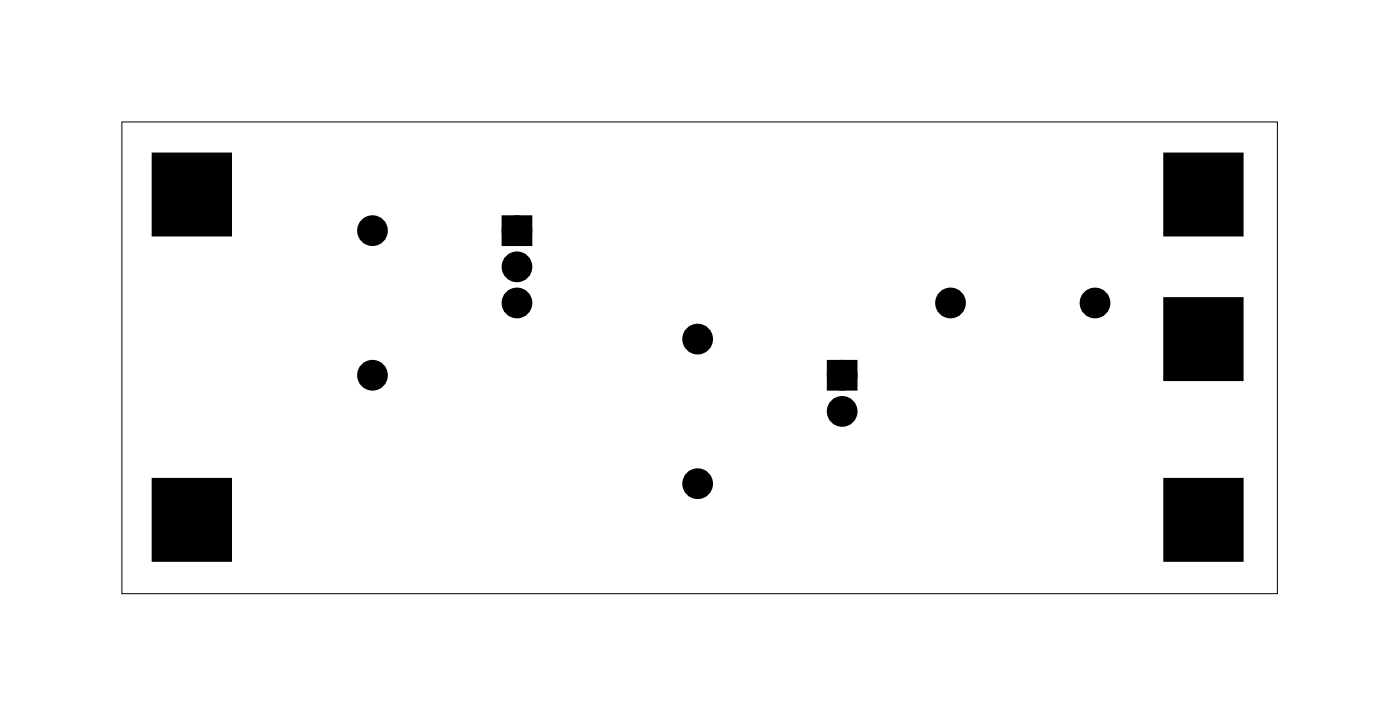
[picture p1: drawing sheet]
<svg xmlns="http://www.w3.org/2000/svg" width="98mm" height="50mm" viewBox="0 0 98 50" stroke-linecap="round" stroke-linejoin="round" font-family="sans-serif">
<path d="M8.6 8.6h81.2v33.1h-81.2z" fill="none" stroke="#000" stroke-width=".07"/>
<path d="M10.8 10.8h5.4v5.7h-5.4zM35.6 15.5h1.4v1.4h-1.4zM81.9 10.8h5.4v5.7h-5.4zM10.8 33.7h5.4v5.6h-5.4zM58.5 25.7h1.4v1.4h-1.4zM81.9 21h5.4v5.6h-5.4zM81.9 33.7h5.4v5.6h-5.4z" fill="#000"/>
<path d="M10.8 10.8h5.4v5.7h-5.4zM81.9 10.8h5.4v5.7h-5.4zM10.8 33.7h5.4v5.6h-5.4zM81.9 21h5.4v5.6h-5.4zM81.9 33.7h5.4v5.6h-5.4z" fill="none" stroke="#000" stroke-width=".25"/>
<g fill="#000">
<circle cx="26.2" cy="16.2" r=".7"/>
<circle cx="36.3" cy="16.2" r=".7"/>
<circle cx="36.3" cy="18.7" r=".7"/>
<circle cx="26.2" cy="26.4" r=".7"/>
<circle cx="36.3" cy="21.3" r=".7"/>
<circle cx="49" cy="23.8" r=".7"/>
<circle cx="49" cy="34" r=".7"/>
<circle cx="59.2" cy="26.4" r=".7"/>
<circle cx="59.2" cy="28.9" r=".7"/>
<circle cx="66.8" cy="21.3" r=".7"/>
<circle cx="77" cy="21.3" r=".7"/>
</g>
<g fill="none" stroke="#000" stroke-width=".76" stroke-linecap="butt">
<path d="M35.6 15.5h1.4v1.4h-1.4zM58.5 25.7h1.4v1.4h-1.4z"/>
<circle cx="26.2" cy="16.2" r=".7"/>
<circle cx="36.3" cy="18.7" r=".7"/>
<circle cx="36.3" cy="16.2" r=".7"/>
<circle cx="26.2" cy="26.4" r=".7"/>
<circle cx="36.3" cy="21.3" r=".7"/>
<circle cx="49" cy="34" r=".7"/>
<circle cx="49" cy="23.8" r=".7"/>
<circle cx="59.2" cy="28.9" r=".7"/>
<circle cx="59.2" cy="26.4" r=".7"/>
<circle cx="66.8" cy="21.3" r=".7"/>
<circle cx="77" cy="21.3" r=".7"/>
</g>
</svg>
